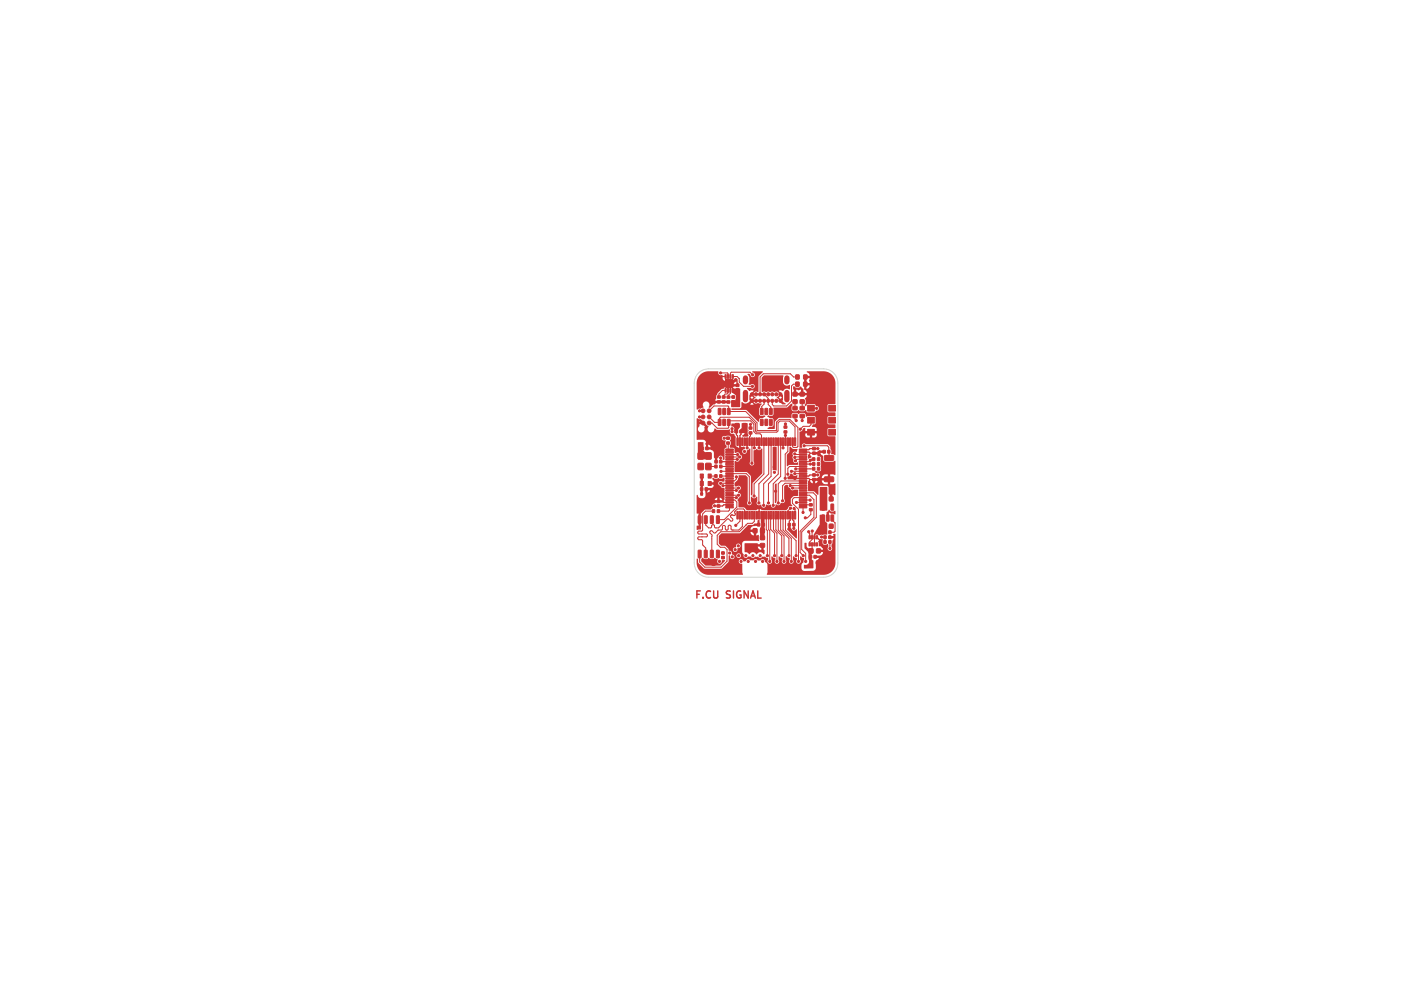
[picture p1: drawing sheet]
<svg xmlns="http://www.w3.org/2000/svg" width="297mm" height="210mm" viewBox="0 0 297 210" stroke-linecap="round" stroke-linejoin="round" font-family="sans-serif">
<defs><g id="words">
<g font-size="2.1" fill="#c83434">
<text x="145" y="125.1">F.CU</text>
<text x="151.8" y="125.1">SIGNAL</text>
</g>
</g></defs>
<g fill="#c83434" stroke="#c83434" stroke-width=".21">
<path d="M169 114.6h.8v.8h-.8z"/>
<path d="M170.6 114.6h.7v.8h-.7z"/>
<path d="M170.5 111.8l.3 .1-.1 .6h-.2z"/>
<path d="M170 111.8l.3 .1-.1 .6h-.2z"/>
<path d="M169.5 111.8l.3 .1-.1 .6h-.2z"/>
<path d="M169 111.8l.3 .1-.1 .6h-.2z"/>
<path d="M169 113.3h.3l-.1 .7-.2-.1z"/>
<path d="M169.5 113.3h.3l-.1 .7-.2-.1z"/>
<path d="M170 113.3h.3l-.1 .7-.2-.1z"/>
<path d="M170.5 113.3h.3l-.1 .7-.2-.1z"/>
<path d="M158.9 110.4h.7v.8h-.7z"/>
<path d="M157.3 110.4h.8v.8h-.8z"/>
<path d="M153.6 89.8h.4v.5h-.4z"/>
<path d="M154.5 89.8h.5v.5h-.5z"/>
<path d="M151.6 93.8l1.5-.1 .1 .3h-1.6z"/>
<path d="M151.6 94.3l1.5-.1 .1 .3h-1.6z"/>
<path d="M151.6 94.8l1.5-.1 .1 .3h-1.6z"/>
<path d="M151.6 95.3l1.5-.1 .1 .3h-1.6z"/>
<path d="M151.6 95.8l1.5-.1 .1 .3h-1.6z"/>
<path d="M151.6 96.3l1.5-.1 .1 .3h-1.6z"/>
<path d="M151.6 96.8l1.5-.1 .1 .3h-1.6z"/>
<path d="M151.6 97.3l1.5-.1 .1 .3h-1.6z"/>
<path d="M151.6 97.8l1.5-.1 .1 .3h-1.6z"/>
<path d="M151.6 98.3l1.5-.1 .1 .3h-1.6z"/>
<path d="M151.6 98.8l1.5-.1 .1 .3h-1.6z"/>
<path d="M151.6 99.3l1.5-.1 .1 .3h-1.6z"/>
<path d="M151.6 99.8l1.5-.1 .1 .3h-1.6z"/>
<path d="M151.6 100.3l1.5-.1 .1 .3h-1.6z"/>
<path d="M151.6 100.8l1.5-.1 .1 .3h-1.6z"/>
<path d="M151.6 101.3l1.5-.1 .1 .3h-1.6z"/>
<path d="M151.6 101.8l1.5-.1 .1 .3h-1.6z"/>
<path d="M151.6 102.3l1.5-.1 .1 .3h-1.6z"/>
<path d="M151.6 102.8l1.5-.1 .1 .3h-1.6z"/>
<path d="M151.6 103.3l1.5-.1 .1 .3h-1.6z"/>
<path d="M151.6 103.8l1.5-.1 .1 .3h-1.6z"/>
<path d="M151.6 104.3l1.5-.1 .1 .3h-1.6z"/>
<path d="M151.6 104.8l1.5-.1 .1 .3h-1.6z"/>
<path d="M151.6 105.3l1.5-.1 .1 .3h-1.6z"/>
<path d="M151.6 105.8l1.5-.1 .1 .3h-1.6z"/>
<path d="M153.9 106.8h.3l-.1 1.6-.2-.1z"/>
<path d="M154.4 106.8h.3l-.1 1.6-.2-.1z"/>
<path d="M154.9 106.8h.3l-.1 1.6-.2-.1z"/>
<path d="M155.4 106.8h.3l-.1 1.6-.2-.1z"/>
<path d="M155.9 106.8h.3l-.1 1.6-.2-.1z"/>
<path d="M156.4 106.8h.3l-.1 1.6-.2-.1z"/>
<path d="M156.9 106.8h.3l-.1 1.6-.2-.1z"/>
<path d="M157.4 106.8h.3l-.1 1.6-.2-.1z"/>
<path d="M157.9 106.8h.3l-.1 1.6-.2-.1z"/>
<path d="M158.4 106.8h.3l-.1 1.6-.2-.1z"/>
<path d="M158.9 106.8h.3l-.1 1.6-.2-.1z"/>
<path d="M159.4 106.8h.3l-.1 1.6-.2-.1z"/>
<path d="M159.9 106.8h.3l-.1 1.6-.2-.1z"/>
<path d="M160.4 106.8h.3l-.1 1.6-.2-.1z"/>
<path d="M160.9 106.8h.3l-.1 1.6-.2-.1z"/>
<path d="M161.4 106.8h.3l-.1 1.6-.2-.1z"/>
<path d="M161.9 106.8h.3l-.1 1.6-.2-.1z"/>
<path d="M162.4 106.8h.3l-.1 1.6-.2-.1z"/>
<path d="M162.9 106.8h.3l-.1 1.6-.2-.1z"/>
<path d="M163.4 106.8h.3l-.1 1.6-.2-.1z"/>
<path d="M163.9 106.8h.3l-.1 1.6-.2-.1z"/>
<path d="M164.4 106.8h.3l-.1 1.6-.2-.1z"/>
<path d="M164.9 106.8h.3l-.1 1.6-.2-.1z"/>
<path d="M165.4 106.8h.3l-.1 1.6-.2-.1z"/>
<path d="M165.9 106.8h.3l-.1 1.6-.2-.1z"/>
<path d="M166.9 105.8l1.5-.1 .1 .3h-1.5z"/>
<path d="M166.9 105.3l1.5-.1 .1 .3h-1.5z"/>
<path d="M166.9 104.8l1.5-.1 .1 .3h-1.5z"/>
<path d="M166.9 104.3l1.5-.1 .1 .3h-1.5z"/>
<path d="M166.9 103.8l1.5-.1 .1 .3h-1.5z"/>
<path d="M166.9 103.3l1.5-.1 .1 .3h-1.5z"/>
<path d="M166.9 102.8l1.5-.1 .1 .3h-1.5z"/>
<path d="M166.9 102.3l1.5-.1 .1 .3h-1.5z"/>
<path d="M166.9 101.8l1.5-.1 .1 .3h-1.5z"/>
<path d="M166.9 101.3l1.5-.1 .1 .3h-1.5z"/>
<path d="M166.9 100.8l1.5-.1 .1 .3h-1.5z"/>
<path d="M166.9 100.3l1.5-.1 .1 .3h-1.5z"/>
<path d="M166.9 99.8l1.5-.1 .1 .3h-1.5z"/>
<path d="M166.9 99.3l1.5-.1 .1 .3h-1.5z"/>
<path d="M166.9 98.8l1.5-.1 .1 .3h-1.5z"/>
<path d="M166.9 98.3l1.5-.1 .1 .3h-1.5z"/>
<path d="M166.9 97.8l1.5-.1 .1 .3h-1.5z"/>
<path d="M166.9 97.3l1.5-.1 .1 .3h-1.5z"/>
<path d="M166.9 96.8l1.5-.1 .1 .3h-1.5z"/>
<path d="M166.9 96.3l1.5-.1 .1 .3h-1.5z"/>
<path d="M166.9 95.8l1.5-.1 .1 .3h-1.5z"/>
<path d="M166.9 95.3l1.5-.1 .1 .3h-1.5z"/>
<path d="M166.9 94.8l1.5-.1 .1 .3h-1.5z"/>
<path d="M166.9 94.3l1.5-.1 .1 .3h-1.5z"/>
<path d="M166.9 93.8l1.5-.1 .1 .3h-1.5z"/>
<path d="M165.9 91.4l.3 .1-.1 1.5-.2-.1z"/>
<path d="M165.4 91.4l.3 .1-.1 1.5-.2-.1z"/>
<path d="M164.9 91.4l.3 .1-.1 1.5-.2-.1z"/>
<path d="M164.4 91.4l.3 .1-.1 1.5-.2-.1z"/>
<path d="M163.9 91.4l.3 .1-.1 1.5-.2-.1z"/>
<path d="M163.4 91.4l.3 .1-.1 1.5-.2-.1z"/>
<path d="M162.9 91.4l.3 .1-.1 1.5-.2-.1z"/>
<path d="M162.4 91.4l.3 .1-.1 1.5-.2-.1z"/>
<path d="M161.9 91.4l.3 .1-.1 1.5-.2-.1z"/>
<path d="M161.4 91.4l.3 .1-.1 1.5-.2-.1z"/>
<path d="M160.9 91.4l.3 .1-.1 1.5-.2-.1z"/>
<path d="M160.4 91.4l.3 .1-.1 1.5-.2-.1z"/>
<path d="M159.9 91.4l.3 .1-.1 1.5-.2-.1z"/>
<path d="M159.4 91.4l.3 .1-.1 1.5-.2-.1z"/>
<path d="M158.9 91.4l.3 .1-.1 1.5-.2-.1z"/>
<path d="M158.4 91.4l.3 .1-.1 1.5-.2-.1z"/>
<path d="M157.9 91.4l.3 .1-.1 1.5-.2-.1z"/>
<path d="M157.4 91.4l.3 .1-.1 1.5-.2-.1z"/>
<path d="M156.9 91.4l.3 .1-.1 1.5-.2-.1z"/>
<path d="M156.4 91.4l.3 .1-.1 1.5-.2-.1z"/>
<path d="M155.9 91.4l.3 .1-.1 1.5-.2-.1z"/>
<path d="M155.4 91.4l.3 .1-.1 1.5-.2-.1z"/>
<path d="M154.9 91.4l.3 .1-.1 1.5-.2-.1z"/>
<path d="M154.4 91.4l.3 .1-.1 1.5-.2-.1z"/>
<path d="M153.9 91.4l.3 .1-.1 1.5-.2-.1z"/>
<path d="M173.1 111.9h.5v.5h-.5z"/>
<path d="M172.1 111.9h.4v.5h-.4z"/>
<path d="M150.3 96.1h.5v.5h-.5z"/>
<path d="M149.3 96.1h.5v.5h-.5z"/>
<path d="M172.1 112.9h.4v.5h-.4z"/>
<path d="M173.1 112.9h.5v.5h-.5z"/>
<path d="M151.8 91.2h.5v.5h-.5z"/>
<path d="M151.8 92.3h.5v.4h-.5z"/>
<path d="M146.3 101.8h.5v.6h-.5z"/>
<path d="M147.3 101.8h.4v.6h-.4z"/>
<path d="M172.2 99.6l1.8-.1 .1 .3v.6l-.2 .2h-1.6l-.1-.3z"/>
<path d="M172.2 95.1h1.8l.1 .2v.7l-.2 .1h-1.6l-.1-.2z"/>
<path d="M165.6 84.9h.9v.6h-.9z"/>
<path d="M165.6 86.5h.9v.7h-.9z"/>
<path d="M173.1 110.8h.5v.6h-.5z"/>
<path d="M172.1 110.8h.4v.6h-.4z"/>
<path d="M169 116h.5v.5h-.5z"/>
<path d="M170 116h.5v.5h-.5z"/>
<path d="M167.1 81.9h.9v.7h-.9z"/>
<path d="M167.1 83.5h.9v.7h-.9z"/>
<path d="M146.2 100.5h.7v.9h-.7z"/>
<path d="M147.9 100.5h.7v.9h-.7z"/>
<path d="M147.9 99h.7v.8h-.7z"/>
<path d="M146.2 99h.7v.8h-.7z"/>
<path d="M173.2 109.4h.8v.9h-.8z"/>
<path d="M171.7 109.4h.7v.9h-.7z"/>
<path d="M149.9 83.7h.5v.4h-.5z"/>
<path d="M149.9 82.6h.5v.5h-.5z"/>
<path d="M150.9 83.7h.5v.4h-.5z"/>
<path d="M150.9 82.6h.5v.5h-.5z"/>
<path d="M149.3 97.1h.5v.6h-.5z"/>
<path d="M150.3 97.1h.5v.6h-.5z"/>
<path d="M149.3 99.1h.5v.6h-.5z"/>
<path d="M150.3 99.1h.5v.6h-.5z"/>
<path d="M159.2 109.3h.5v.5h-.5z"/>
<path d="M158.2 109.3h.5v.5h-.5z"/>
<path d="M156.5 90.1h.5v.5h-.5z"/>
<path d="M156.5 89.1h.5v.5h-.5z"/>
<path d="M169.1 105.1h.5v.5h-.5z"/>
<path d="M169.1 106.2h.5v.4h-.5z"/>
<path d="M171.7 107.5l.5 .1-.1 1.2-.5-.1z"/>
<path d="M172.6 107.5l.6 .1-.1 1.2-.5-.1z"/>
<path d="M173.6 107.5l.5 .1-.1 1.2-.5-.1z"/>
<path d="M173.6 105.2l.5 .1-.1 1.2-.5-.1z"/>
<path d="M171.7 105.2l.5 .1-.1 1.2-.5-.1z"/>
<path d="M165.6 109.3h.5v.5h-.5z"/>
<path d="M164.6 109.3h.5v.5h-.5z"/>
<path d="M173.2 103.7h.8v.9h-.8z"/>
<path d="M171.7 103.7h.7v.9h-.7z"/>
<path d="M169.7 93.4h.6v.5h-.6z"/>
<path d="M169.7 94.4h.6v.4h-.6z"/>
<path d="M167.1 84.9h.9v.6h-.9z"/>
<path d="M167.1 86.5h.9v.7h-.9z"/>
<path d="M166.2 78.3h.7v.8h-.7z"/>
<path d="M167.9 78.3h.7v.8h-.7z"/>
<path d="M169.7 98.9h.6v.5h-.6z"/>
<path d="M169.7 99.9h.6v.4h-.6z"/>
<path d="M152.9 78.2h.3l-.1 .8h-.2z"/>
<path d="M152.4 78.2h.3l-.1 .8h-.2z"/>
<path d="M151.9 78.2h.3l-.1 .8h-.2z"/>
<path d="M151.4 78.2h.3l-.1 .8h-.2z"/>
<path d="M151.4 81.1h.3l-.1 .8h-.2z"/>
<path d="M151.9 81.1h.3l-.1 .8h-.2z"/>
<path d="M152.4 81.1h.3l-.1 .8h-.2z"/>
<path d="M152.9 81.1h.3l-.1 .8h-.2z"/>
<path d="M151.6 79.2h1.4v1.7h-1.4z"/>
<path d="M168.7 84.6h1.4v1.2h-1.4z"/>
<path d="M168.7 87.1h1.4v1.2h-1.4z"/>
<path d="M168.7 89.6h1.4v1.2h-1.4z"/>
<path d="M173.1 84.6h1.4v1.2h-1.4z"/>
<path d="M173.1 87.1h1.4v1.2h-1.4z"/>
<path d="M173.1 89.6h1.4v1.2h-1.4z"/>
<path d="M149.7 107.7l.6 .1-.1 1.5-.6-.1z"/>
<path d="M148.4 107.7l.6 .1-.1 1.5-.5-.1z"/>
<path d="M147.1 107.7l.6 .1-.1 1.5-.5-.1z"/>
<path d="M145.9 107.7l.5 .1v1.5l-.6-.1z"/>
<path d="M145.9 114.9h.5v1.6l-.6-.1z"/>
<path d="M147.1 114.9h.6l-.1 1.6-.5-.1z"/>
<path d="M148.4 114.9h.6l-.1 1.6-.5-.1z"/>
<path d="M149.7 114.9h.6l-.1 1.6-.6-.1z"/>
<path d="M152.9 82.6h.5v.5h-.5z"/>
<path d="M152.9 83.7h.5v.4h-.5z"/>
<path d="M145.8 94.6h1.1v1.2h-1.1z"/>
<path d="M145.8 96.8h1.1v1.2h-1.1z"/>
<path d="M147.4 96.8h1.1v1.2h-1.1z"/>
<path d="M147.4 94.6h1.1v1.2h-1.1z"/>
<path d="M151.9 83.7h.5v.5h-.5z"/>
<path d="M151.9 82.7h.5v.4h-.5z"/>
<path d="M163.8 89.9h.5v.5h-.5z"/>
<path d="M163.8 88.9h.5v.5h-.5z"/>
<path d="M169.7 95.6h.5v.5h-.5z"/>
<path d="M170.7 95.6h.5v.5h-.5z"/>
<path d="M158.8 113.5h.9v.7h-.9z"/>
<path d="M158.8 111.9h.9v.7h-.9z"/>
<path d="M169.7 96.6h.5v.5h-.5z"/>
<path d="M170.7 96.6h.5v.5h-.5z"/>
<path d="M150 87.6h.6l-.1 1.2-.5-.1z"/>
<path d="M151 87.6h.5v1.2l-.5-.1z"/>
<path d="M151.9 87.6h.6l-.1 1.2-.5-.1z"/>
<path d="M151.9 85.3h.6l-.1 1.3-.5-.1z"/>
<path d="M151 85.3h.5v1.3l-.5-.1z"/>
<path d="M150 85.3h.6l-.1 1.3-.5-.1z"/>
<path d="M172.9 94h.4v.6h-.4z"/>
<path d="M171.9 94h.5v.6h-.5z"/>
<path d="M153.6 88.4h.8v.9h-.8z"/>
<path d="M155.1 88.4h.8v.9h-.8z"/>
<path d="M165.6 81.9h.9v.7h-.9z"/>
<path d="M165.6 83.5h.9v.7h-.9z"/>
<path d="M150.7 116.2h.6v.4h-.6z"/>
<path d="M150.7 115.2h.6v.5h-.6z"/>
<path d="M149.8 106.4h.5v.6h-.5z"/>
<path d="M148.8 106.4h.5v.6h-.5z"/>
<path d="M153.8 81.2h.5v.4h-.5z"/>
<path d="M153.8 80.2h.5v.5h-.5z"/>
<path d="M169.7 97.6h.5v.5h-.5z"/>
<path d="M170.7 97.6h.5v.5h-.5z"/>
<path d="M146.5 93.3h.4v.6h-.4z"/>
<path d="M147.4 93.3h.5v.6h-.5z"/>
<path d="M149.8 105.4h.5v.5h-.5z"/>
<path d="M149.8 104.4h.5v.5h-.5z"/>
<path d="M166.2 79.8h.7v.8h-.7z"/>
<path d="M167.9 79.8h.6v.8h-.6z"/>
<path d="M158.8 87.6h.6l-.1 1.2-.5-.1z"/>
<path d="M159.8 87.6h.5v1.2l-.5-.1z"/>
<path d="M160.7 87.6h.6l-.1 1.2-.5-.1z"/>
<path d="M160.7 85.3h.6l-.1 1.3-.5-.1z"/>
<path d="M159.8 85.3h.5v1.3l-.5-.1z"/>
<path d="M158.8 85.3h.6l-.1 1.3-.5-.1z"/>
<circle cx="146.8" cy="85.8" r=".39"/>
<circle cx="148.1" cy="85.8" r=".39"/>
<circle cx="146.8" cy="87" r=".39"/>
<circle cx="148.1" cy="87" r=".39"/>
<circle cx="146.8" cy="88.3" r=".39"/>
<circle cx="148.1" cy="88.3" r=".39"/>
<circle cx="146.7" cy="80.1" r=".35"/>
<circle cx="147.2" cy="78.9" r=".35"/>
<circle cx="147.2" cy="81.3" r=".35"/>
<circle cx="148.3" cy="78.4" r=".35"/>
<circle cx="148.3" cy="80.1" r="2.2"/>
<circle cx="148.3" cy="81.7" r=".35"/>
<circle cx="149.5" cy="78.9" r=".35"/>
<circle cx="149.5" cy="81.3" r=".35"/>
<circle cx="150" cy="80.1" r=".35"/>
<circle cx="163" cy="83.7" r=".33"/>
<circle cx="162.2" cy="83.7" r=".33"/>
<circle cx="161.3" cy="83.7" r=".33"/>
<circle cx="160.4" cy="83.7" r=".33"/>
<circle cx="159.6" cy="83.7" r=".33"/>
<circle cx="158.7" cy="83.7" r=".33"/>
<circle cx="157.9" cy="83.7" r=".33"/>
<circle cx="157" cy="83.7" r=".33"/>
<circle cx="157" cy="82.3" r=".33"/>
<circle cx="157.9" cy="82.3" r=".33"/>
<circle cx="158.7" cy="82.3" r=".33"/>
<circle cx="159.6" cy="82.3" r=".33"/>
<circle cx="160.4" cy="82.3" r=".33"/>
<circle cx="161.3" cy="82.3" r=".33"/>
<circle cx="162.2" cy="82.3" r=".33"/>
<circle cx="163" cy="82.3" r=".33"/>
<circle cx="170.2" cy="80.1" r=".35"/>
<circle cx="170.7" cy="78.9" r=".35"/>
<circle cx="170.7" cy="81.3" r=".35"/>
<circle cx="171.9" cy="78.4" r=".35"/>
<circle cx="171.8" cy="80.1" r="2.2"/>
<circle cx="171.9" cy="81.7" r=".35"/>
<circle cx="173" cy="78.9" r=".35"/>
<circle cx="173" cy="81.3" r=".35"/>
<circle cx="173.5" cy="80.1" r=".35"/>
<circle cx="171" cy="117.5" r=".58"/>
<circle cx="149" cy="117.5" r=".58"/>
<circle cx="152.9" cy="89.5" r=".22"/>
<circle cx="152.9" cy="90.1" r=".22"/>
<circle cx="166" cy="99.9" r=".23"/>
<circle cx="173.6" cy="103.2" r=".23"/>
<circle cx="168" cy="90.2" r=".22"/>
<circle cx="173.3" cy="112.1" r=".23"/>
<circle cx="160" cy="88.2" r=".22"/>
<circle cx="164.7" cy="96.2" r=".23"/>
<circle cx="155.6" cy="90" r=".22"/>
<circle cx="171.9" cy="114.1" r=".22"/>
<circle cx="146.3" cy="97.4" r=".23"/>
<circle cx="149.3" cy="104.7" r=".22"/>
<circle cx="161.7" cy="97.5" r=".23"/>
<circle cx="149.6" cy="95.5" r=".22"/>
<circle cx="152.3" cy="80.1" r=".22"/>
<circle cx="147.6" cy="92.7" r=".23"/>
<circle cx="146.1" cy="88.3" r=".23"/>
<circle cx="170.8" cy="100.1" r=".22"/>
<circle cx="162" cy="102.5" r=".23"/>
<circle cx="151.2" cy="88.2" r=".22"/>
<circle cx="149.3" cy="100.9" r=".22"/>
<circle cx="148" cy="103.1" r=".22"/>
<circle cx="149.3" cy="84" r=".23"/>
<circle cx="170.8" cy="94.6" r=".23"/>
<circle cx="157" cy="98.5" r=".23"/>
<circle cx="154.8" cy="93.6" r=".22"/>
<circle cx="173.6" cy="102.5" r=".23"/>
<circle cx="164.9" cy="110.3" r=".23"/>
<circle cx="164" cy="90.9" r=".23"/>
<circle cx="172" cy="102.5" r=".22"/>
<circle cx="170.8" cy="99.2" r=".22"/>
<circle cx="149.3" cy="105.6" r=".22"/>
<circle cx="170.8" cy="93.7" r=".23"/>
<circle cx="146.5" cy="103" r=".22"/>
<circle cx="154.2" cy="82.9" r=".23"/>
<circle cx="164" cy="88.5" r=".23"/>
<circle cx="151" cy="116.4" r=".23"/>
<circle cx="170.6" cy="85.2" r=".22"/>
<circle cx="146.1" cy="85.8" r=".23"/>
<circle cx="153.2" cy="84.7" r=".23"/>
<circle cx="165.8" cy="110.3" r=".23"/>
<circle cx="157.3" cy="114.3" r=".3"/>
<circle cx="146.3" cy="92.7" r=".22"/>
<circle cx="150.5" cy="95.6" r=".22"/>
<circle cx="172" cy="103.2" r=".22"/>
<circle cx="160" cy="85.9" r=".23"/>
<circle cx="169.7" cy="110.8" r=".22"/>
<circle cx="173.3" cy="114.5" r=".22"/>
<circle cx="165.8" cy="106.2" r=".22"/>
<circle cx="166.3" cy="87.8" r=".22"/>
<circle cx="164" cy="99.8" r=".23"/>
<circle cx="157.2" cy="80.7" r=".22"/>
<circle cx="169.3" cy="96.9" r=".22"/>
<circle cx="150.6" cy="98.4" r=".22"/>
<circle cx="148.7" cy="108.5" r=".23"/>
<circle cx="157" cy="96.7" r=".22"/>
<circle cx="153.8" cy="103.9" r=".22"/>
<circle cx="154.3" cy="103.4" r=".22"/>
<circle cx="156" cy="93.5" r=".23"/>
<circle cx="153.7" cy="109.7" r=".22"/>
<circle cx="154.3" cy="116" r=".23"/>
<circle cx="165.3" cy="98.4" r=".22"/>
<circle cx="167.5" cy="87.8" r=".22"/>
<circle cx="165.1" cy="106.1" r=".22"/>
<circle cx="168.3" cy="117.2" r=".23"/>
<circle cx="163.4" cy="104.5" r=".23"/>
<circle cx="157.3" cy="116" r=".22"/>
<circle cx="154.5" cy="95.4" r=".22"/>
<circle cx="152.9" cy="116.2" r=".23"/>
<circle cx="167.2" cy="89.6" r=".23"/>
<circle cx="156.7" cy="88.6" r=".23"/>
<circle cx="169.3" cy="117.2" r=".22"/>
<circle cx="160.3" cy="116" r=".23"/>
<circle cx="153.8" cy="99.5" r=".23"/>
<circle cx="167.9" cy="93" r=".22"/>
<circle cx="151.3" cy="86" r=".22"/>
<circle cx="146.1" cy="87.1" r=".22"/>
<circle cx="155.5" cy="94.2" r=".23"/>
<circle cx="161.7" cy="98.6" r=".23"/>
<circle cx="166.2" cy="97.9" r=".22"/>
<circle cx="166.2" cy="96.2" r=".23"/>
<circle cx="150.5" cy="77.8" r=".22"/>
<circle cx="153.2" cy="82.9" r=".23"/>
<circle cx="151" cy="101.4" r=".22"/>
<circle cx="165.3" cy="117.2" r=".23"/>
<circle cx="161.8" cy="116" r=".22"/>
<circle cx="168.2" cy="108.1" r=".22"/>
<circle cx="153.8" cy="102.4" r=".23"/>
<circle cx="168.9" cy="111" r=".22"/>
<circle cx="171.6" cy="112.1" r=".22"/>
<circle cx="154" cy="94.9" r=".23"/>
<circle cx="153.5" cy="114.7" r=".22"/>
<circle cx="166.8" cy="117.2" r=".22"/>
<circle cx="157.2" cy="78.2" r=".22"/>
<circle cx="169.2" cy="96.1" r=".22"/>
<circle cx="151.2" cy="91.5" r=".22"/>
<circle cx="150.3" cy="117.2" r=".23"/>
<circle cx="163.6" cy="93.5" r=".22"/>
<circle cx="164.6" cy="99" r=".22"/>
<circle cx="166.3" cy="116" r=".23"/>
<circle cx="154.2" cy="101.9" r=".22"/>
<circle cx="169.2" cy="104.4" r=".22"/>
<circle cx="160.5" cy="105" r=".23"/>
<circle cx="159.3" cy="117.2" r=".23"/>
<circle cx="158.8" cy="116" r=".22"/>
<circle cx="161.5" cy="105.5" r=".22"/>
<circle cx="166.3" cy="104.9" r=".23"/>
<circle cx="162.3" cy="117.2" r=".23"/>
<circle cx="163.8" cy="117.2" r=".23"/>
<circle cx="152.4" cy="115.5" r=".22"/>
<circle cx="154" cy="95.9" r=".23"/>
<circle cx="158.5" cy="105" r=".23"/>
<circle cx="155.8" cy="116" r=".22"/>
<circle cx="167.8" cy="116" r=".22"/>
<circle cx="157.5" cy="103.5" r=".23"/>
<circle cx="154.8" cy="117.2" r=".22"/>
<circle cx="163.3" cy="116" r=".23"/>
<circle cx="154.2" cy="113.9" r=".22"/>
<circle cx="156.5" cy="105" r=".23"/>
<circle cx="160.8" cy="117.2" r=".22"/>
<circle cx="150.5" cy="100.9" r=".22"/>
<circle cx="164.8" cy="116" r=".22"/>
<circle cx="162.6" cy="105" r=".22"/>
<circle cx="157.8" cy="117.2" r=".23"/>
<circle cx="159.5" cy="105.5" r=".22"/>
<circle cx="156.3" cy="117.2" r=".23"/>
<circle cx="167.7" cy="107" r=".22"/>
<circle cx="157.6" cy="93.5" r=".22"/>
<circle cx="165.5" cy="101.9" r=".22"/>
<circle cx="166" cy="98.9" r=".22"/>
<circle cx="158.6" cy="93.5" r=".22"/>
<circle cx="165" cy="101.4" r=".23"/>
<circle cx="161" cy="88.2" r=".22"/>
<circle cx="166" cy="94.8" r=".22"/>
<circle cx="166" cy="95.5" r=".23"/>
<circle cx="159.1" cy="88.2" r=".22"/>
</g>
<path d="M155.7 78.9v.8M164.3 78.9v.8M155.7 81.9v1.5M164.3 81.9v1.5" fill="none" stroke="#c83434" stroke-width="1.1"/>
<g fill="none" stroke="#c83434" stroke-width=".21">
<path d="M150.5 77.9h1.5v.7M151.6 78.6v.7l1.1 1.1h1.3M153 78.6h.9l.5 .4v.8l.9 .9h1.8M157.2 78.3l-.6-.6h-3.8l-.3 .2v.7M166.6 78.7h-.9l-.6-.7h-5.7l-.7 .7v3.6M168.2 78.7v1.5M146.1 88.3h.1M146.1 88.3h.7M146.1 87v.1M146.1 87h.7M146.8 85.8h-.7M147.9 97.4h1.6"/>
<path d="M148.1 87l1.2 1.2h1v-.9l.2-.2h6l1.3 1.3v1.6l.2 .2h4.2l.3-.2v-1.7l.4-.4h1.9l1.2 1.2v3.1M148.1 85.8l1-1h2.9l.2 .1v1h3.5l2.4 2.4 .1 1.6h3.9l.1-1.7 .6-.6h2.2l1.6 1.6v4l-.2 .2h-.7l-.2-.1v-1.1M148.1 88.3h.6l1.1 1.1h2.2l.2-.1v-1.4h4.5l.7 .7v1.5l.5 .5h.8l.3 .3v1.3M148.2 99.4h1.3M150.5 99.4h1.9M150.5 97.4h1.9M151.2 91.5h.9M151.6 81.5h-.7l-.8 .8v.6M152 81.5v.6l-.2 .2h-.4l-.3 .3v.3M152.1 92.5v1.4h.3M152.1 83.9l-2.8 .1M152.4 97.4h.1"/>
<path d="M152.4 98.4h-1.8M152.4 95.4h2.1M152.4 98.9h3.5l.6 .6v5.5M152.4 95.9h1.6M152.4 94.9h1.6M152.5 81.5v.6l-.4 .4v.4M153.8 99.6v.4l-.4 .4h-1M154 94.9h.1M156 92.2v1.3M156.6 90.6l.1-.2v.6l-.1 .2v1M156.7 88.6v.8M157 92.2v4.5"/>
<path d="M157.5 92.2v1.3M158.6 92.2v1.3M159.5 92.2v6.8l-2 2v2.6M159.6 82.3l.9 .9v1.3l.5 .5v.9M159.6 83.7v.7l-.5 .5v1M160.5 92.2v6.8l-2 2v4M161 92.2v7.3l-1.5 1.5v4.5M162.5 92.2v6.8l-2 2v4M163 92.2v7.3l-1.5 1.5v4.5M163.6 92.2v1.3M164 88.5v.7M164 90.2v2"/>
<path d="M164.5 92.2v2.1l-.5 .5v5.1M165.3 98.4h2.4M165.3 98.4h.1M166 94.8l.1 .1h1.6M166 83.9v1.3M166 86.9v.7l.3 .2M166.5 80.2h-.8l-.4 .4v3.1l-1 1.1h-2.7l-.3-.3v-.8M167.6 83.9v1.3M167.6 86.9v.9M167.7 97.4h-2.8l-.4 .4v1.2M167.7 98.9h-1.7M167.7 95.4h-1.6l-.1 .1"/>
<path d="M167.7 95.9h-1.2l-.4 .3M167.9 93.1h4.9l.3 .3v2.2M168.2 80.2h.1M169.4 90.2l-1.5 .1M169.4 85.2l1.2 .1M169.4 87.7v1l-.4 .3h-1.3l-.6 .6M169.9 95.9h-.4l-.5 .5h-1.3M169.9 96.9h-2.2M169.9 97.9h-3.7M170.2 80.1l-2 .1M170.7 81.3l-1 1h-3.7M149 106.7h-1.6l-.7 .6v3.4l-.1 .2h-.7l-.1 .2 .1 .4h1.6l.2 .1-.1 .5h-1.7l-.1 .2 .1 .3 .8 .2v1l.7 .6v1.3"/>
<path d="M151 101.4h1.4M151 101.4h.1M152.4 105.9v.6l-.3 .2h-2M152.4 103.9h1.4M152.4 104.4h1.1l.4 .4v1.1l-2.6 2.6h-1.4M152.4 103.4h1.8M152.4 100.9h-1.9M152.4 102.4h1.4M152.4 101.9h1.9M152.7 107.5h.2l.4 .1 .2-.1-.1-.7 .6-.5h1.3l.2 .2v1.1M152.7 107.5h.1M152.7 107.5l-.1 .3 .4 .6v.3l-.3 .1-.5-.5h-.3l-1.8 1.9h-.8l-.1-.5-.2-.2-.3 .2-.2 .5h-.5l-.6-.6v-1.1"/>
<path d="M153.8 102.4h.1M154.2 103.4h.1M154.5 107.6v1.2l-.8 .9M155.1 107.6v2.3l-.8 .8-1.5-.1-.1-.8-.3-.1-.3 .1-.1 .8h-.3l-.2-.1v-.7l-.4-.1-.2 .2-.1 .7-.8 .1-.6 .6h-.3l-.5-.5-.3 .1v.3l.4 .6v3.9M155.8 109.6h.1M157.5 107.6v1.3l-.4 .4h-1l-1.7 1.7h-3.9l-.7 .8v1.8l.7 .7h.8l.5 .5v2.4l-1.2 1.2h-3.4l-1.1-1.1v-1.6M160.1 107.6v2.9l.2 .3v5.2M160.5 107.6v3l.3 .2v6.4M161 107.6v2.9l.8 .8v4.7M161.5 107.6v3l.8 .7v5.9M162 107.6v3l1.3 1.2v4.2M162.5 107.6v3.1l1.3 1.2v5.3"/>
<path d="M163 107.6v3.1l1.8 1.7v3.6M163.6 107.6v3.1l1.7 1.7v4.8M164 107.6v3.1l2.3 2.2v3.1M165.1 101.4h.1M165.1 101.4h2.6M165.1 106.1l-.6 .6v.9M165.5 101.9h2.2M165.9 106.2l.1 .2v1.2M166.4 104.9h-.1M166.4 104.9h1.3M167.7 103.9h-1.8l-.4 .4v.8l1.3 1.2v10.9M167.7 104.4h1.5"/>
<path d="M167.7 103.4h1.4l.9 .9v3.7l-2.9 2.9v4.4l.7 .7M167.7 102.9h2.2l.6 .6v4.5l-3.1 3.1v3.6l.9 .8v1.7M167.7 100.9h-3.7l-.6 .5v3.2M167.7 105.4h1.6M167.7 100.4h-4.5l-.7 .6v4M167.7 107h.1M167.7 105.9v1.1M168.9 111l.2 .5v.7M169.2 104.4h.1M169.3 106.4v1l-.6 .7h-.5M169.6 113.6v1.2l-.2 .2M169.6 110.9v1.7l-.5 .5v.5"/>
<path d="M170.1 112.2v1.4M171.6 112.1h.7v1M173.3 113.1v1.4M173.8 108.1v.5l.6 .6M174.4 109.2h.1M174.4 109.2v1.7l-.2 .2h-.9"/>
</g>
<g fill="none" stroke="#c83434" stroke-width=".25">
<path d="M150.5 95.6v.8M150.7 96.4h1.7M153.8 90.1v.7l.2 .2v1.2M154.8 90.1v.6l-.3 .2v2.4l.3 .3M166 99.9h2.9l.3 .2h1.6M167.7 94.4h1.3l.2 .2h1.6M170.8 93.7h.1M170.8 94.6h.1M170.8 93.7h-1.6l-.3 .2h-1.2M170.8 99.2h-1.7l-.2 .2h-1.2M149.3 104.7h1.7l.2 .2h1.2M152.4 105.4h-1.2l-.3 .2h-1.6"/>
<path d="M164.9 109.5h-.1M165.1 107.6v1l-.2 .2-.1 1.5M165.5 107.6v.9l.3 .3v1.5M170.8 100.1h.1"/>
</g>
<g fill="#c83434">
<path d="M171.2 101.7h1.6l-.1 4.9-1.5-.1z"/>
<path d="M154.9 88.4h1.2v2h-1.6v-.6l.4-.4z"/>
<path d="M145.8 92.4h1.1v1.6l.5 .5h1.2l-.1 1.4-2.7-.1z"/>
<path d="M153 81.2h1.6l-.1 3.8-1.8-.1v-1.3h.9l.1-.5v-.6l-.8-.6z"/>
<path d="M171.2 107.5h1v1.2l.6 .6v2.2l-1.6 .3-.8-.2-.3 .2-.1-.2 1.2-2.1z"/>
<path d="M168.1 113.3l.4 .1v.6a.66 .66 0 0 0 1 .4l.4 .2v.8l-.4 .4v.7l.4 .6v1.5l-1.9 .1-.1-.8a.82 .82 0 0 0 .9-.2 .82 .82 0 0 0 .1-1v-1.3l-.9-1z"/>
<path d="M146.3 99.4h.4l.1 .1-.1 2.8 .1 1.1-.1 .1-.5-.1z"/>
<path d="M159 106.8h.5l.1 .1 .1 5.7-.1 .1-.9-.1v-2.3l.3-.6z"/>
<path d="M155.5 113.5l2.7-.1 .1 .2h.9l.1 .3h.2v.9l.2 .1v.7l-.2 .1a.84 .84 0 0 0-1.5 0 .87 .87 0 0 0-1.5 0l-.4-.3-.6-.2v-1.1h2.8a.71 .71 0 0 0 .7 .7v-.7h-3.5z"/>
<path d="M152.8 88.5h1.6v.8l-.3 .5v.5l-.7 .1-.1-.5a.67 .67 0 0 0-.6-.9z"/>
<path d="M150.2 111.8l.5-.5h3.8l.3-.2h1.9a.71 .71 0 0 0 .7 .7v-.7h-2.6l1.4-1.5h1l.4-.3h.6v-.7h.4l.1 .9h-.2l-.1 .3h-.8a.73 .73 0 0 0-.9 .8h.9l.1 .2 .2 .1v.9l.6-.1 .1 1.1-.2 .2-2.8-.1-.4 .1-.2 .5v1.7l.3 .5a.58 .58 0 0 0 .3 .7 .58 .58 0 0 0 .7-.2h.5a.65 .65 0 0 0 1 0h.4a.75 .75 0 0 0 1.1 0h.5l.6 .3v.3a.5 .5 0 0 0 0 .7 .5 .5 0 0 0 .7 0 .5 .5 0 0 0 0-.7v-.5l.1-.2 .7 .4v.3a.5 .5 0 0 0 0 .7 .5 .5 0 0 0 .7 0 .5 .5 0 0 0 0-.7v-.5l.1-.2 .7 .4v.4a.49 .49 0 0 0 .1 .7 .49 .49 0 0 0 .7-.1 .49 .49 0 0 0-.1-.7v-.6l.1-.1 .3 .3 .4 .1v.4a.49 .49 0 0 0 .1 .7 .49 .49 0 0 0 .7-.1 .49 .49 0 0 0-.1-.7v-.5l.1-.2 .7 .4v.4a.49 .49 0 0 0 .1 .7 .49 .49 0 0 0 .7-.1 .49 .49 0 0 0-.1-.7l.1-.7 .7 .5-.1 .8-.4 .5v.8l.2 .3 .4 .2 1.9-.1 .5-.4v-1.6l.4-.2 .2-.4h-.7v-.5h.8a.73 .73 0 0 0 .8-.7h-.8l-.2-.2 .1-.3 .9-.1a1.07 1.07 0 0 0-.9-.8l-.1-.9 .2-.2-.5-.5 .1-.2 .5 .5h.6l.1 1 .2 .1 .8-.1 .1 .5a.5 .5 0 0 0 0 .7 .5 .5 0 0 0 .7 0 .5 .5 0 0 0 0-.7l.2-1.3 .2-.4h-.7l-.1-.4 .8-.1-.1-.4 .4-.1 .1 6.1a2.5 2.5 0 0 1-2.5 2.5h-11.7l-.1-.1 .1-.5v-1.5l-.5-.5a.6 .6 0 0 0-.4-.7 .6 .6 0 0 0-.7 .3h-.3a.8 .8 0 0 0-1-.1l-.7 .1a.58 .58 0 0 0-.5-.3 .58 .58 0 0 0-.5 .5h-.1a.34 .34 0 0 1-.5-.4 .51 .51 0 0 0-.8 .4 .51 .51 0 0 0 .7 .5l.1 2.3h-7.1a2.5 2.5 0 0 1-2.5-2.5v-.8l.1-.1 .2 .1 .1 .8 1.2 1.2h3.5l1.5-1.3 .1-1.4 .1-.1 .2 .1a.48 .48 0 0 0 .5 .7 .48 .48 0 0 0 .3-.8h.5v.2a.48 .48 0 0 0 .7 .3 .48 .48 0 0 0 0-.8 .48 .48 0 0 0-.7 .3h-.5l-.4-.2a.61 .61 0 0 0-.7-.8v-.2h.9a.51 .51 0 0 0 .6 .5 .51 .51 0 0 0 .3-.7 .51 .51 0 0 0 .6-.6 .51 .51 0 0 0-.7-.4 .51 .51 0 0 0-.2 .7l-.4 .2-.2 .3h-.9l-.7-.8h-.9l-.5-.5z"/>
<path d="M146.7 116.4l.5 .3h.5l.3-.3 .4 .3h.5l.4-.3 .6 .3v.2a.51 .51 0 0 0 .4 .8 .51 .51 0 0 0 .5-.7l.6-.1v.2l-1 1h-3l-.9-.9v-.5z"/>
<path d="M164.6 109.6l.4-.1 .1 .8 .2 .1a.54 .54 0 0 0 .5 .4 .54 .54 0 0 0 .5-.3l.1 1.8-.1 .1-1.9-1.8v-.2l.2-.1z"/>
<path d="M148.8 99.7l.6 .3 .6-.2 .7 .2 .6-.3v.8l-.4 .1a.52 .52 0 0 0-.9 .2 .52 .52 0 0 0 .5 .7 .6 .6 0 0 0 .8 .4l.1 2.2-.3 .8h-1.8v.1a.61 .61 0 0 0-.4 1.1l-.4 .3h-1.3l-.8 .8v3.2l-.8 .2-.1-.8h.4v-2.6h-.3l-.1-.1v-2.7h5.4l-.3-.4-.3-.1v.5h-.5v-.5l-.3 .1-.2 .4h-3.8v-1l.2-.1 .2 .5 .3 .2 .8-.1 .3-.3v-.7h.6l.4-.5h-.5v.5h-.5v-.7l.2-.1 .1-.2h.8a.55 .55 0 0 0 .6-.7l-.8-.1 .1-.4h.7v-.4l-.2-.3z"/>
<path d="M173.1 106.4l.6 .4 .7-.2 .1 .7-.1 .1-1.3-.4v1.1h-.3l-.2-.1v-1z"/>
<path d="M154.3 99.2h1.4l.5 .5v5a.49 .49 0 0 0 0 .7 .49 .49 0 0 0 .7-.1 .49 .49 0 0 0-.1-.7v-.8l.3-.1a.55 .55 0 0 0 .5 .3 .55 .55 0 0 0 .5-.3l.1 .9a.53 .53 0 0 0 0 .8 .53 .53 0 0 0 .7-.1 .56 .56 0 0 0 .6 .7 .56 .56 0 0 0 .5-.7l.6 .2 .3-.2a.55 .55 0 0 0 .6 .7 .55 .55 0 0 0 .5-.7h.1a.61 .61 0 0 0 1.1-.4 .5 .5 0 0 0 .6-.1 .5 .5 0 0 0 0-.6v-2.7l.3-.3h.4l.2 .5 .4 .2a.51 .51 0 0 0 .3 .4 .51 .51 0 0 0 .5-.1l.8 .1v1.1l-1 .2-.5 .5v1l.3 .5a.71 .71 0 0 0-.9 .5l-.4 .4h-.4h-4h-.6l-.5-.2-.2 .5-.1-.5-.6 .2h-1.8l-.6-.6-1.2-.1v-1l-.2-.4 .3-.5a.56 .56 0 0 0 .4-.6 .56 .56 0 0 0-.6-.5l.2-.4a.52 .52 0 0 0 .4-.7 .52 .52 0 0 0-.8-.1l-.5-.1v-.7l.7-.7z"/>
<path d="M162 101h.2v3.6l-.2 .4-.2-.1v-3.7z"/>
<path d="M170 94.4h.8v-.3l.4-.2 .9 .2v.4l-.7 .1 .1 .3 .4 .3 .1 1 .4 .2 2.1-.1v2.8l-1.1-.1v2.1l1.1-.1v2.3l-.7-.1v.9h-.4l-.1-.9-.2-.1-.1-1.4-.3-.3h-1.4l-.3 .1-.1 1.8-.9-.7-1.2-.1-.1-1.9 .3-.4h.2a.67 .67 0 0 0 .6 .7l.6-.1 .4-.4h.9l.1 .4 .3 .2 .8 .1v-.8l-2.6 .1v.5h-.5v-.7l.2-.1 .1-.2h.7v-.2l2.1 .1v-.8l-.8 .1-.3 .2-.1 .4h-.9a.55 .55 0 0 0 .4-.7 .55 .55 0 0 0-.8-.3 .22 .22 0 0 1-.2-.2 .22 .22 0 0 1 .2-.2l.7 .1 .4-.3v-2.5l-.2-.3h-.5v-.4l-.7-.1z"/>
<path d="M145.5 87.4l.9 .1 .4 .4v.4h.4l.8 .7a.74 .74 0 0 0 .3 1.3 .74 .74 0 0 0 1-.9l.5 .3h2.6a.61 .61 0 0 0 .7 .8l.3 .2 .3 .5v1.9l.7 .4 .2-.5 .1 .5 .7-.2a.33 .33 0 0 1 .2 .4 .33 .33 0 0 1-.4 .2 .5 .5 0 0 0 0 .6 .5 .5 0 0 0 .6 .2 .5 .5 0 0 0 .2-.7l.5-.4 .2 .1v2.7a.49 .49 0 0 0 .1 .7 .49 .49 0 0 0 .7-.1 .49 .49 0 0 0-.1-.7v-2.2l.7-.4a.56 .56 0 0 0 1-.1l.1 .2v5l-2 2.1v2.3l-.2 .2-.2-.1v-3.9l-.9-.8-2.4-.1v-2.3a.7 .7 0 0 0 1.1-.3 .56 .56 0 0 0 .3-.6 .56 .56 0 0 0-.4-.5 .83 .83 0 0 0-1-.3l-.1-.4a.41 .41 0 0 0-.3-.6l-.7-.1 .2-.7-.1-.7 .1-.4v-.5l-.3-.1h-.7a.54 .54 0 0 0-.8 .4 .54 .54 0 0 0 .8 .6l-.1 .7a.5 .5 0 0 1 .2 .8l-.4 .2v2.2l-.1 .1-.3-.1a.53 .53 0 0 0-.3-.8 .53 .53 0 0 0-.6 .5h-.2v.7l-.4 .1-.1-.8-.2-.1-.1-1.2-.6-.4h-.6l-.2-.3h-.2l.1-.8h.4v.6h.5l-.2-.5-.7-.1-.1-.1a.67 .67 0 0 0-.6-.9l-1.3-.1v-2.2h.3a.73 .73 0 0 0 .9 .7 .73 .73 0 0 0 .4-1l.2-.1-1.2-1.2-.2 .5 .2 .6-.3 .5h-.3z"/>
<path d="M165 98.9h.4a.8 .8 0 0 0 1.1 .3l-.1 .5 .5 .1-.1 .2-2.2 .1a.38 .38 0 0 1-.1-.5 .38 .38 0 0 1 .3-.2z"/>
<path d="M161.4 93.3l.4-.1 .4 .2-.1 4.8-.7-.1z"/>
<path d="M164.9 93.3h.3l.4 .4h.9l-.1 .6a.6 .6 0 0 0-.8 .1 .6 .6 0 0 0 0 .8l-.1 .4 .2 .3a.65 .65 0 0 0 .3 .6 .65 .65 0 0 0 .7 0l-.1 .5-1.7 .1-.5 .2-.1-2.3 .6-.6z"/>
<path d="M169 94.7h.2l.3 .7-.7 .4-.1-.7z"/>
<path d="M168.5 77.5h3.5a2.5 2.5 0 0 1 2.5 2.5v4.3l-1.4 .1-.3 .2 .1 1.4 1.5 .1 .1 .1-.1 .7h-1.3l-.3 .2 .1 1.4 1.5 .1 .1 .1-.1 .7h-1.3l-.3 .2 .1 1.4 1.6 .1v3.9l-.9-.2v-.7l-.2-.9-.5-.5h-4.6a.52 .52 0 0 0-.7 0 .52 .52 0 0 0-.1 .7h-.5v-2.5h1.2l.4 .4h1.6l.3-.2 .1-.6h-1v.8h-.5v-.8h-.9v.4h-1.2l.1-.8a.54 .54 0 0 0 .6-.5l.2-.3h.3v.7h2.4l-.2-.7-.8-.3 .2-.4 .5-.2v-1.4l-1.6-.1-.3 .1-.2-.6-.3-.2h-.7l-.4 .2-.4-.2h-.7l-.3 .2-.2 .9h-2.6l-.7 .7-.1 1.5h-1.5l.4-.4h.6l.2-.3v-1.4l-.8-.1-.4-.4 .2-.2 .7 .1 .3-.1 .1-1.6h2.7l1-.8 .3 .2-.3 .4 .2 .8 .2 .2 .8-.1a.4 .4 0 0 1 .7 .1l.7-.1 .4-.2 .3 .5h1.5l.3-.4a.52 .52 0 0 0 .6-.5 .52 .52 0 0 0-.6-.5l-.2-.3h-1.5l-.3 .4h-.2l-.2-.2 .3-.5-.2-.9 .4-.7h-2.4l-.1-.2-.2-.1-.1-.9h.6v.7h1v-.7l-.5 .2-1.1-.2-.1-.5 .3-.2 .4 .3h.5l.5-.2 .5 .5v.8h.7l-.1-.4-.5-.3 .6-.1a.69 .69 0 0 0 .6-.7h-.7v.7h-.5v-1.4l1.2 .2-.1-.5 .1-.5h-.6l-.1 .8h-.5l.1-1 .2-.1 .1-.2h.8a.86 .86 0 0 0-.6-.9z"/>
<path d="M156.1 89.7l.2 .1-.1 .4 .1 .7-.1 .2h-1.1l-.1-.2 .5-.5h.6z"/>
<path d="M156.2 78.1v-.1a.52 .52 0 0 1 .6 .5 .49 .49 0 0 0 .8-.1 .49 .49 0 0 0-.5-.7l.1-.2 2.1 .1-.9 1.1-.1 3.1a.64 .64 0 0 0-.9 .3 .64 .64 0 0 0 .4 .9 .66 .66 0 0 0-.4 .9 .66 .66 0 0 0 1 .2l.7 .2-.5 1v1.4l.3 .1 .7-.1 .2 .2-.4 .4h-.7l-.3 .8-2.5-2.5-3.1-.1 .1-.2 1.7-.1 .2-.2 .1-.6h2.5l-.4-.4-.3 .4h-1.8v-.5a1.06 1.06 0 0 0 1.4 .2l.4-.5h.1a.21 .21 0 0 0 .3 .3 .21 .21 0 0 0 .1-.3 .21 .21 0 0 0-.3 0l-.4-.1v-.5h.3l.2 .3 .4-.3-.4-.3-.2 .3h-.3v-.5l.3-.2a.21 .21 0 0 0 .3 .2 .21 .21 0 0 0 .1-.3 .21 .21 0 0 0-.3 0l-.2 .1 .7-.7-.3-.1a.71 .71 0 0 1-1.1-.5h.8a.5 .5 0 0 0 .7 0 .5 .5 0 0 0 0-.7 .5 .5 0 0 0-.7 0l-.4-.1 .1-1.4z"/>
<path d="M146.1 78.3l.7-.5 .6-.2 2.6-.1a.61 .61 0 0 0 .2 .7 .61 .61 0 0 0 .7 .1v.2h.5l.3 .2v.8l.6-.3h.9l.3-.3h.3l.3 .3 .2 1.2h-.3v.3h-.8l-.1 .1-1.7 .1-.3 .2-.4 .1-.8 .8-.6 1.7h2.7l.1 .1v.4h-2.8v.2l-.4 .1-.6 .6-.3-.1a.74 .74 0 0 0 0-1 .74 .74 0 0 0-1.1 0 .74 .74 0 0 0 0 1.1l-1.2 .4-.2-.1v-5.2h8.3v-.5l-.3 .1-.3 .4h-7.7l.2-1.2h5.2l.2 .3 .3 .2v-.8h-.5v.3h-5.2z"/>
<path d="M159.1 78.8l.5-.4h3.9l.1 .1-.1 1.3a.9 .9 0 0 0 1.4 .6l.1 .8a1.24 1.24 0 0 0-1.5 .4l-.4-.1-.5 .1 .9 .9v.9l-.1 .3 .7 .7h-.7l-.6-.6v-.2a.21 .21 0 0 0 .2 .3 .21 .21 0 0 0 .2-.3 .21 .21 0 0 0-.4 0h-.1l-.1-.3-.4-.3h.5l.3 .3 .3-.3-.3-.3-.3 .3h-.5l.6-.7a.21 .21 0 0 0 .2 .2 .21 .21 0 0 0 .2-.3 .21 .21 0 0 0-.4 0l-.1 .1a.66 .66 0 0 0-1-.4l-.3-.2-.5 .2-.4-.2-1.4 .1z"/>
</g>
<path d="M145.9 77.9a3 3 0 0 1 2.1-.9h24a3 3 0 0 1 3 3v37.5a3 3 0 0 1-3 3h-24a3 3 0 0 1-3-3v-37.5a3 3 0 0 1 .9-2.1z" fill="none" stroke="#d0d2cd" stroke-width=".21"/>
<use href="#words"/>
</svg>
